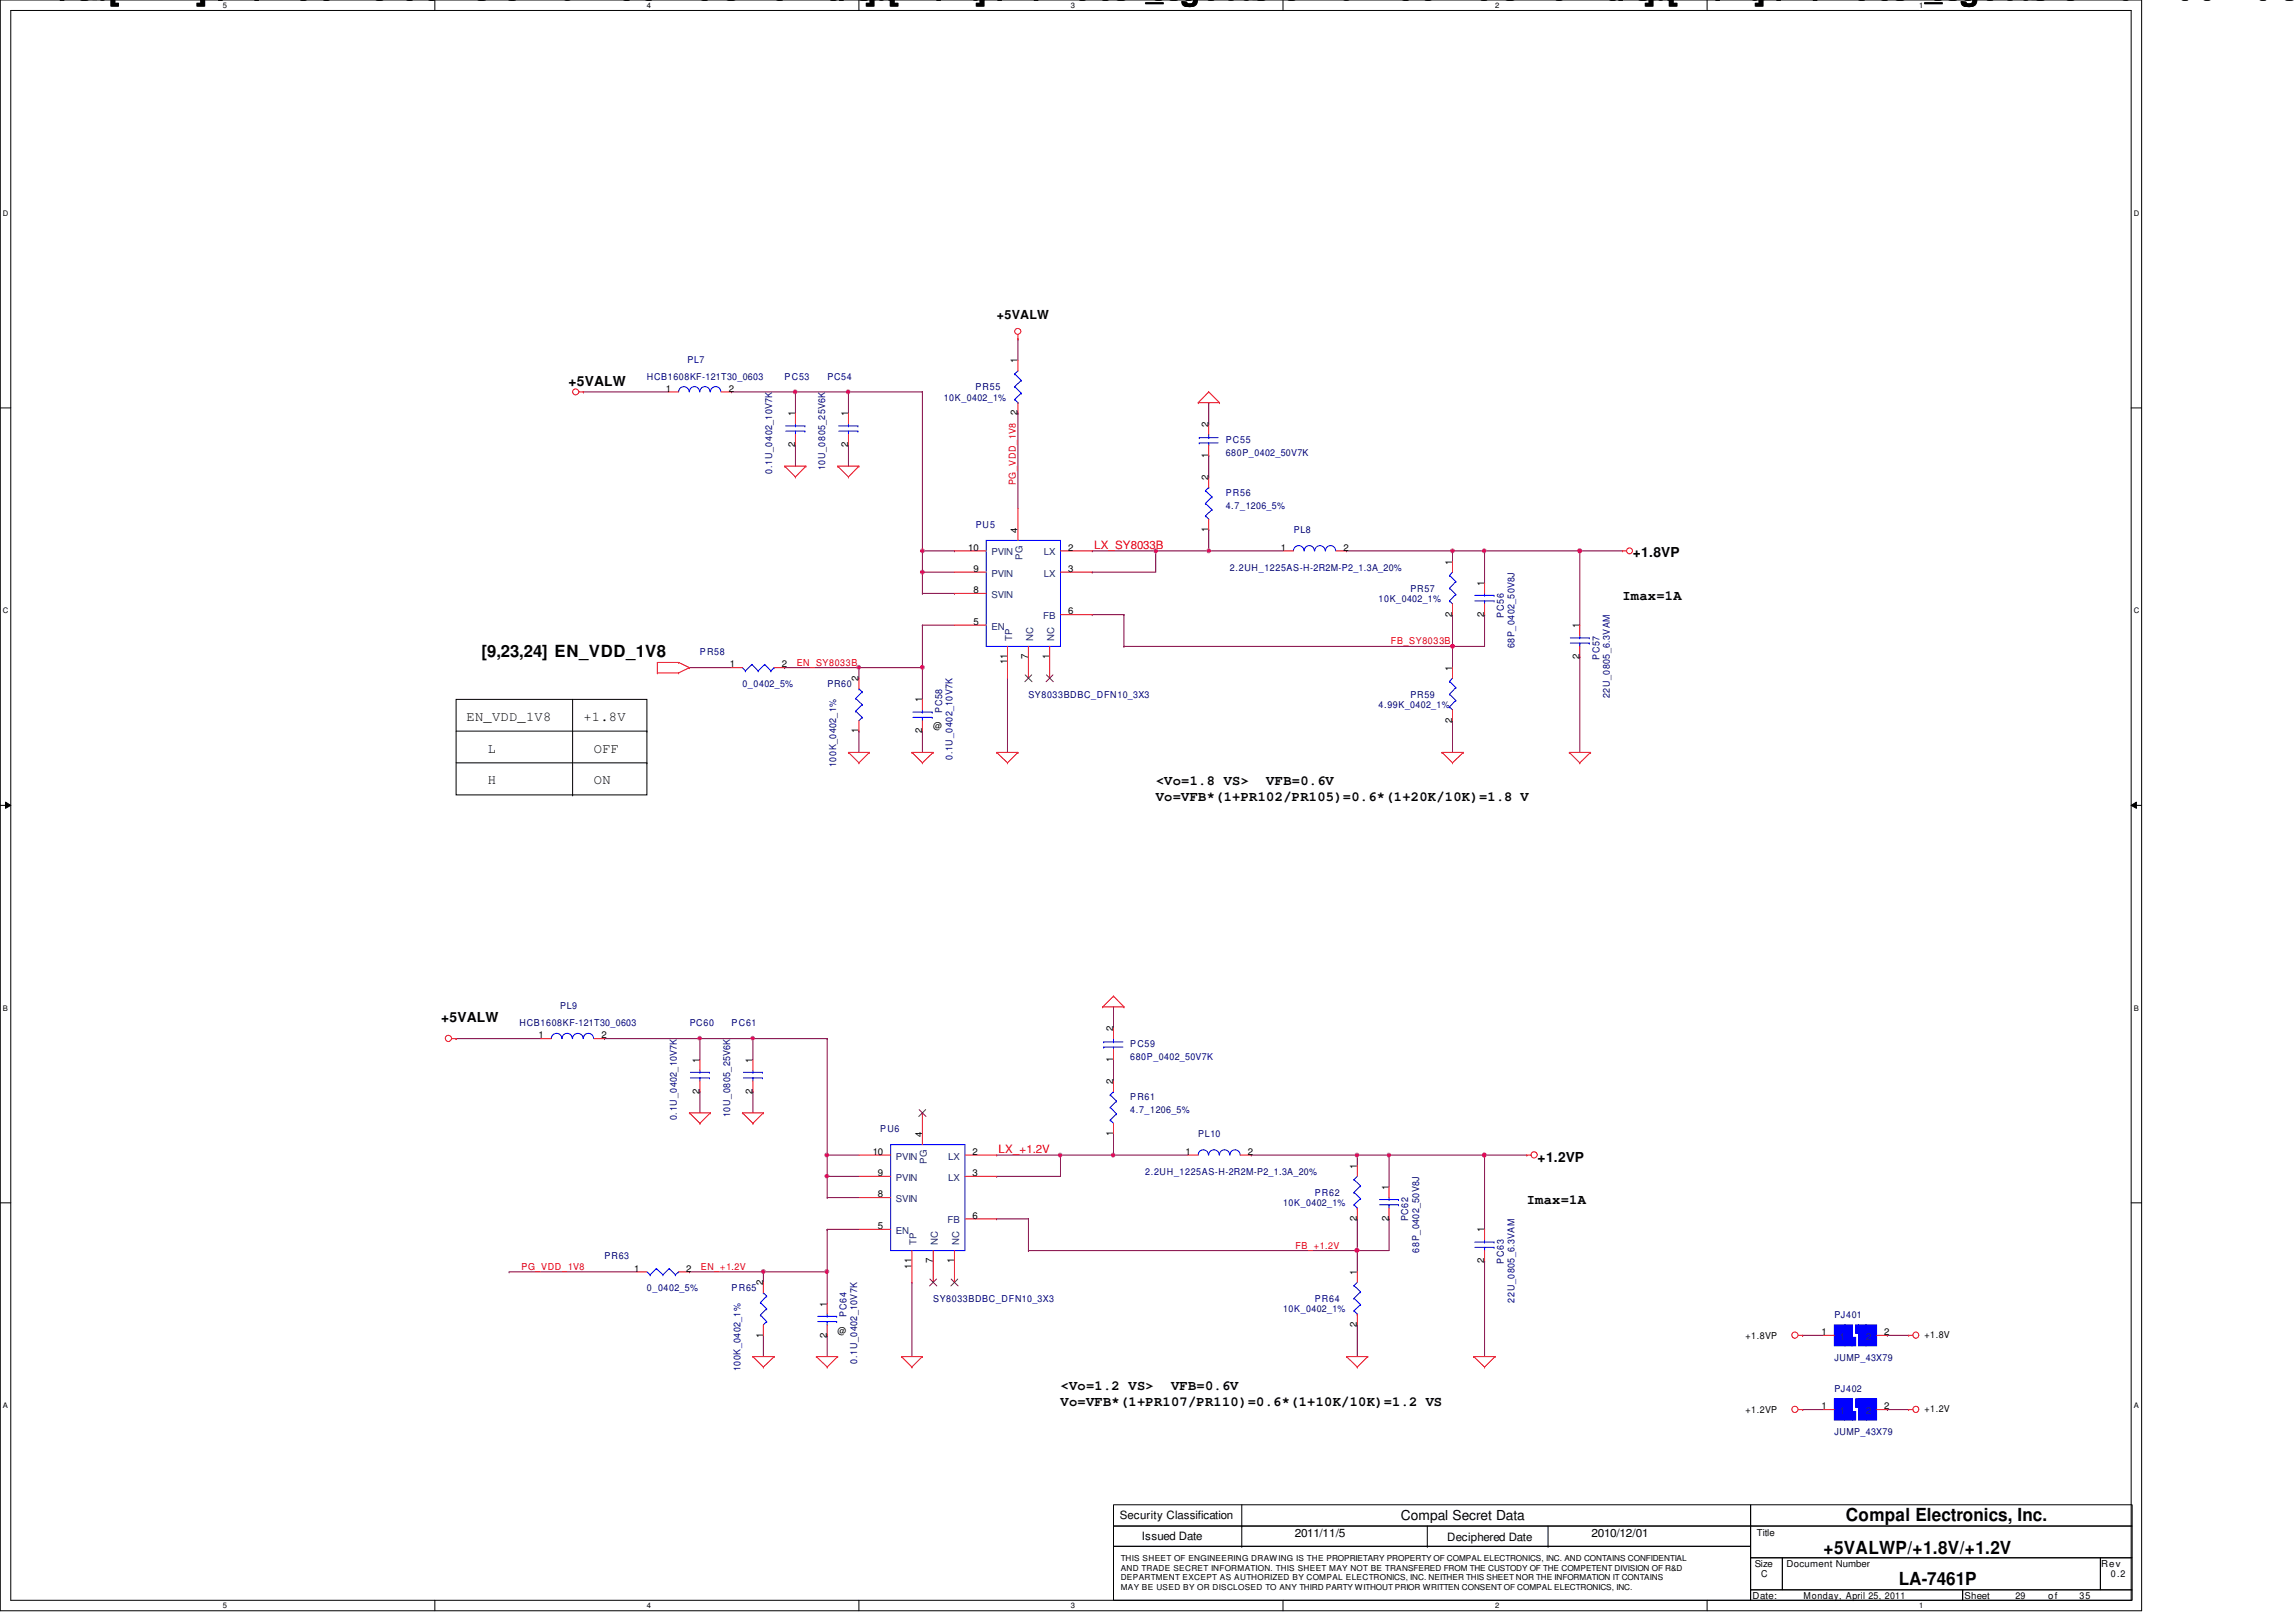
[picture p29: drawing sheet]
<svg xmlns="http://www.w3.org/2000/svg" width="297mm" height="210mm" viewBox="0 0 297 210" stroke-linecap="round" stroke-linejoin="round" font-family="sans-serif">
<defs><g id="words">
<g font-size="4.2">
<text x="4" y="0">Changed with the DEMO VERSION of CAD-KAS PDF-Editor (http://www.cadkas.com).</text>
<text x="104.8" y="0">Changed with the DEMO VERSION of CAD-KAS PDF-Editor (http://www.cadkas.com).</text>
<text x="205.6" y="0">Changed with the DEMO VERSION of CAD-KAS</text>
</g>
<g font-size="2.3">
<text x="238.8" y="196.9">Compal Electronics, Inc.</text>
<text x="235.9" y="201">+5VALWP/+1.8V/+1.2V</text>
<text x="245.7" y="205.1">LA-7461P</text>
</g>
<text font-size="2.2" x="62.3" y="85">[9,23,24] EN_VDD_1V8</text>
<g font-size="1.8">
<text x="73.5" y="49.9">+5VALW</text>
<text x="209.9" y="77.6">Imax=1A</text>
<text x="211.2" y="72.1">+1.8VP</text>
<text x="60.4" y="93.3">EN_VDD_1V8</text>
<text x="75.5" y="93.3">+1.8V</text>
<text x="63.1" y="101.5">H</text>
<text x="63.1" y="97.4">L</text>
<text x="76.8" y="97.4">OFF</text>
<text x="76.8" y="101.5">ON</text>
<text x="149.5" y="101.6">&lt;Vo=1.8 VS&gt;</text>
<text x="163.8" y="101.6">VFB=0.6V</text>
<text x="149.5" y="103.7">Vo=VFB*(1+PR102/PR105)=0.6*(1+20K/10K)=1.8 V</text>
<text x="57.1" y="132.2">+5VALW</text>
<text x="197.5" y="155.8">Imax=1A</text>
<text x="198.9" y="150.3">+1.2VP</text>
<text x="137.2" y="179.8">&lt;Vo=1.2 VS&gt;</text>
<text x="151.5" y="179.8">VFB=0.6V</text>
<text x="137.2" y="181.9">Vo=VFB*(1+PR107/PR110)=0.6*(1+10K/10K)=1.2 VS</text>
<text x="181.2" y="196.8">Compal Secret Data</text>
</g>
<text font-size="1.6" x="128.9" y="41.3">+5VALW</text>
<g font-size="1.5" fill="#f00">
<text x="141.6" y="71">LX_SY8033B</text>
<text x="129.2" y="149.2">LX_+1.2V</text>
</g>
<g font-size="1.5">
<text x="144.9" y="196.6">Security Classification</text>
<text x="147.7" y="199.3">Issued Date</text>
<text x="167.5" y="198.8">2011/11/5</text>
<text x="187.2" y="199.4">Deciphered Date</text>
<text x="205.9" y="198.8">2010/12/01</text>
</g>
<g font-size="1.2" fill="#000080">
<text x="88.9" y="46.9">PL7</text>
<text x="83.7" y="49.1">HCB1608KF-121T30_0603</text>
<text x="101.5" y="49.1">PC53</text>
<text x="107.1" y="49.1">PC54</text>
<text x="122.1" y="51.9">10K_0402_1%</text>
<text x="126.2" y="50.5">PR55</text>
<text x="158.6" y="57.4">PC55</text>
<text x="158.6" y="59">680P_0402_50V7K</text>
<text x="99.9" y="61.3" transform="rotate(-90 99.9 61.3)">0.1U_0402_10V7K</text>
<text x="106.8" y="60.9" transform="rotate(-90 106.8 60.9)">10U_0805_25V6K</text>
<text x="158.6" y="64.2">PR56</text>
<text x="158.6" y="65.9">4.7_1206_5%</text>
<text x="126.2" y="68.3">PU5</text>
<text x="167.4" y="69">PL8</text>
<text x="159.1" y="73.8">2.2UH_1225AS-H-2R2M-P2_1.3A_20%</text>
<text x="178.3" y="77.9">10K_0402_1%</text>
<text x="182.5" y="76.6">PR57</text>
<text x="194.6" y="80" transform="rotate(-90 194.6 80)">PC56</text>
<text x="195.9" y="83.9" transform="rotate(-90 195.9 83.9)">68P_0402_50V8J</text>
<text x="90.5" y="84.8">PR58</text>
<text x="96.1" y="88.9">0_0402_5%</text>
<text x="107.1" y="88.9">PR60</text>
<text x="206.9" y="85.4" transform="rotate(-90 206.9 85.4)">PC57</text>
<text x="121.9" y="92.2" transform="rotate(-90 121.9 92.2)">PC58</text>
<text x="133.1" y="90.3">SY8033BDBC_DFN10_3X3</text>
<text x="178.3" y="91.7">4.99K_0402_1%</text>
<text x="182.5" y="90.3">PR59</text>
<text x="208.3" y="90.4" transform="rotate(-90 208.3 90.4)">22U_0805_6.3VAM</text>
<text x="108.2" y="99.3" transform="rotate(-90 108.2 99.3)">100K_0402_1%</text>
<text x="123.2" y="98.3" transform="rotate(-90 123.2 98.3)">0.1U_0402_10V7K</text>
<text x="72.5" y="130.6">PL9</text>
<text x="67.2" y="132.8">HCB1608KF-121T30_0603</text>
<text x="89.2" y="132.8">PC60</text>
<text x="94.7" y="132.8">PC61</text>
<text x="146.2" y="135.6">PC59</text>
<text x="146.2" y="137.2">680P_0402_50V7K</text>
<text x="146.2" y="142.4">PR61</text>
<text x="87.6" y="144.9" transform="rotate(-90 87.6 144.9)">0.1U_0402_10V7K</text>
<text x="94.4" y="144.6" transform="rotate(-90 94.4 144.6)">10U_0805_25V6K</text>
<text x="113.9" y="146.5">PU6</text>
<text x="146.2" y="144.1">4.7_1206_5%</text>
<text x="155" y="147.2">PL10</text>
<text x="148.2" y="152">2.2UH_1225AS-H-2R2M-P2_1.3A_20%</text>
<text x="170.1" y="154.7">PR62</text>
<text x="166" y="156.1">10K_0402_1%</text>
<text x="182.2" y="158.1" transform="rotate(-90 182.2 158.1)">PC62</text>
<text x="78.2" y="163">PR63</text>
<text x="83.7" y="167.1">0_0402_5%</text>
<text x="94.7" y="167.1">PR65</text>
<text x="183.6" y="162.1" transform="rotate(-90 183.6 162.1)">68P_0402_50V8J</text>
<text x="194.6" y="163.6" transform="rotate(-90 194.6 163.6)">PC63</text>
<text x="109.5" y="170.5" transform="rotate(-90 109.5 170.5)">PC64</text>
<text x="120.7" y="168.4">SY8033BDBC_DFN10_3X3</text>
<text x="166" y="169.8">10K_0402_1%</text>
<text x="170.1" y="168.4">PR64</text>
<text x="195.9" y="168.6" transform="rotate(-90 195.9 168.6)">22U_0805_6.3VAM</text>
<text x="237.3" y="170.5">PJ401</text>
<text x="95.8" y="177.5" transform="rotate(-90 95.8 177.5)">100K_0402_1%</text>
<text x="110.9" y="176.5" transform="rotate(-90 110.9 176.5)">0.1U_0402_10V7K</text>
<text x="237.3" y="176.1">JUMP_43X79</text>
<text x="237.3" y="180.1">PJ402</text>
<text x="237.3" y="185.8">JUMP_43X79</text>
</g>
<g font-size="1.2">
<text x="131.7" y="47" transform="rotate(-90 131.7 47)">1</text>
<text x="86.1" y="50.7">1</text>
<text x="94.3" y="50.7">2</text>
<text x="102.9" y="53.9" transform="rotate(-90 102.9 53.9)">1</text>
<text x="109.7" y="53.9" transform="rotate(-90 109.7 53.9)">1</text>
<text x="131.7" y="53.8" transform="rotate(-90 131.7 53.8)">2</text>
<text x="102.9" y="57.9" transform="rotate(-90 102.9 57.9)">2</text>
<text x="109.7" y="57.9" transform="rotate(-90 109.7 57.9)">2</text>
<text x="156.3" y="59.2" transform="rotate(-90 156.3 59.2)">1</text>
<text x="156.3" y="55.2" transform="rotate(-90 156.3 55.2)">2</text>
<text x="156.3" y="62.1" transform="rotate(-90 156.3 62.1)">2</text>
<text x="125.3" y="71.2">10</text>
<text x="131.7" y="69" transform="rotate(-90 131.7 69)">4</text>
<text x="138.2" y="71.2">2</text>
<text x="156.3" y="68.8" transform="rotate(-90 156.3 68.8)">1</text>
<text x="165.7" y="71.2">1</text>
<text x="173.8" y="71.2">2</text>
<text x="125.9" y="76.8">8</text>
<text x="125.9" y="74">9</text>
<text x="138.2" y="74">3</text>
<text x="187.9" y="73.1" transform="rotate(-90 187.9 73.1)">1</text>
<text x="192" y="75.8" transform="rotate(-90 192 75.8)">1</text>
<text x="125.9" y="80.9">5</text>
<text x="138.2" y="79.5">6</text>
<text x="187.9" y="79.8" transform="rotate(-90 187.9 79.8)">2</text>
<text x="192" y="79.8" transform="rotate(-90 192 79.8)">2</text>
<text x="204.3" y="81.3" transform="rotate(-90 204.3 81.3)">1</text>
<text x="94.4" y="86.4">1</text>
<text x="101.1" y="86.4">2</text>
<text x="111.1" y="88.2" transform="rotate(-90 111.1 88.2)">2</text>
<text x="130.3" y="86" transform="rotate(-90 130.3 86)">11</text>
<text x="133" y="85.3" transform="rotate(-90 133 85.3)">7</text>
<text x="135.8" y="85.3" transform="rotate(-90 135.8 85.3)">1</text>
<text x="187.9" y="86.8" transform="rotate(-90 187.9 86.8)">1</text>
<text x="204.3" y="85.3" transform="rotate(-90 204.3 85.3)">2</text>
<text x="111.1" y="94.9" transform="rotate(-90 111.1 94.9)">1</text>
<text x="119.3" y="94.9" transform="rotate(-90 119.3 94.9)">2</text>
<text x="119.3" y="90.9" transform="rotate(-90 119.3 90.9)">1</text>
<text x="120.7" y="94.4">@</text>
<text x="187.9" y="93.5" transform="rotate(-90 187.9 93.5)">2</text>
<text x="69.7" y="134.4">1</text>
<text x="77.8" y="134.4">2</text>
<text x="90.5" y="137.5" transform="rotate(-90 90.5 137.5)">1</text>
<text x="97.4" y="137.5" transform="rotate(-90 97.4 137.5)">1</text>
<text x="144" y="137.4" transform="rotate(-90 144 137.4)">1</text>
<text x="144" y="133.4" transform="rotate(-90 144 133.4)">2</text>
<text x="90.5" y="141.5" transform="rotate(-90 90.5 141.5)">2</text>
<text x="97.4" y="141.5" transform="rotate(-90 97.4 141.5)">2</text>
<text x="144" y="140.3" transform="rotate(-90 144 140.3)">2</text>
<text x="112.9" y="149.4">10</text>
<text x="119.3" y="147.2" transform="rotate(-90 119.3 147.2)">4</text>
<text x="125.8" y="149.4">2</text>
<text x="144" y="147" transform="rotate(-90 144 147)">1</text>
<text x="153.4" y="149.4">1</text>
<text x="161.5" y="149.4">2</text>
<text x="113.6" y="154.9">8</text>
<text x="113.6" y="152.2">9</text>
<text x="125.8" y="152.2">3</text>
<text x="175.6" y="151.3" transform="rotate(-90 175.6 151.3)">1</text>
<text x="179.7" y="154" transform="rotate(-90 179.7 154)">1</text>
<text x="113.6" y="159">5</text>
<text x="125.8" y="157.7">6</text>
<text x="175.6" y="158" transform="rotate(-90 175.6 158)">2</text>
<text x="179.7" y="158" transform="rotate(-90 179.7 158)">2</text>
<text x="192" y="159.5" transform="rotate(-90 192 159.5)">1</text>
<text x="82" y="164.5">1</text>
<text x="88.8" y="164.5">2</text>
<text x="98.7" y="166.3" transform="rotate(-90 98.7 166.3)">2</text>
<text x="117.9" y="164.2" transform="rotate(-90 117.9 164.2)">11</text>
<text x="120.7" y="163.5" transform="rotate(-90 120.7 163.5)">7</text>
<text x="123.4" y="163.5" transform="rotate(-90 123.4 163.5)">1</text>
<text x="175.6" y="165" transform="rotate(-90 175.6 165)">1</text>
<text x="192" y="163.5" transform="rotate(-90 192 163.5)">2</text>
<text x="98.7" y="173.1" transform="rotate(-90 98.7 173.1)">1</text>
<text x="107" y="173.1" transform="rotate(-90 107 173.1)">2</text>
<text x="107" y="169.1" transform="rotate(-90 107 169.1)">1</text>
<text x="108.4" y="172.6">@</text>
<text x="175.6" y="171.7" transform="rotate(-90 175.6 171.7)">2</text>
<text x="225.8" y="173.3">+1.8VP</text>
<text x="235.7" y="172.8">1</text>
<text x="243.8" y="172.8">2</text>
<text x="249" y="173.1">+1.8V</text>
<text x="225.8" y="182.9">+1.2VP</text>
<text x="235.7" y="182.4">1</text>
<text x="243.8" y="182.4">2</text>
<text x="249" y="182.7">+1.2V</text>
<text x="227" y="202.7">Size</text>
<text x="227.3" y="198.8">Title</text>
<text x="231.1" y="202.7">Document Number</text>
<text x="271.8" y="202.7">Rev</text>
<text x="226.7" y="206.9">Date:</text>
<text x="227.8" y="204.1">C</text>
<text x="233.3" y="206.9">Monday, April 25, 2011</text>
<text x="254.2" y="206.9">Sheet</text>
<text x="260.8" y="206.9">29</text>
<text x="265" y="206.9">of</text>
<text x="269" y="206.9">35</text>
<text x="273.1" y="204.1">0.2</text>
</g>
<g font-size="1.2" fill="#f00">
<text x="131.4" y="62.8" transform="rotate(-90 131.4 62.8)">PG_VDD_1V8</text>
<text x="180" y="83.4">FB_SY8033B</text>
<text x="103.1" y="86.1">EN_SY8033B</text>
<text x="167.6" y="161.6">FB_+1.2V</text>
<text x="67.5" y="164.3">PG_VDD_1V8</text>
<text x="90.7" y="164.3">EN_+1.2V</text>
</g>
<g font-size="1.2" fill="#004080">
<text x="128.3" y="71.9">PVIN</text>
<text x="135" y="71.9">LX</text>
<text x="128.3" y="77.4">SVIN</text>
<text x="128.3" y="74.6">PVIN</text>
<text x="132.3" y="72.4" transform="rotate(-90 132.3 72.4)">PG</text>
<text x="135" y="74.6">LX</text>
<text x="128.3" y="81.5">EN</text>
<text x="130.9" y="83" transform="rotate(-90 130.9 83)">TP</text>
<text x="133.6" y="83" transform="rotate(-90 133.6 83)">NC</text>
<text x="135" y="80.1">FB</text>
<text x="136.4" y="83" transform="rotate(-90 136.4 83)">NC</text>
<text x="115.9" y="155.6">SVIN</text>
<text x="115.9" y="150.1">PVIN</text>
<text x="115.9" y="152.8">PVIN</text>
<text x="119.9" y="150.6" transform="rotate(-90 119.9 150.6)">PG</text>
<text x="122.7" y="152.8">LX</text>
<text x="122.7" y="150.1">LX</text>
<text x="115.9" y="159.7">EN</text>
<text x="118.6" y="161.2" transform="rotate(-90 118.6 161.2)">TP</text>
<text x="121.3" y="161.2" transform="rotate(-90 121.3 161.2)">NC</text>
<text x="122.6" y="158.3">FB</text>
<text x="124.1" y="161.2" transform="rotate(-90 124.1 161.2)">NC</text>
<text x="238" y="173.4">1</text>
<text x="241.4" y="173.4">2</text>
<text x="238" y="183">1</text>
<text x="241.4" y="183">2</text>
</g>
<g font-size="1.1">
<text x="145" y="202">THIS SHEET OF ENGINEERING DRAWING IS THE PROPRIETARY PROPERTY OF COMPAL ELECTRONICS, INC. AND CONTAINS CONFIDENTIAL</text>
<text x="145" y="203.2">AND TRADE SECRET INFORMATION. THIS SHEET MAY NOT BE TRANSFERED FROM THE CUSTODY OF THE COMPETENT DIVISION OF R&amp;D</text>
<text x="145" y="204.5">DEPARTMENT EXCEPT AS AUTHORIZED BY COMPAL ELECTRONICS, INC. NEITHER THIS SHEET NOR THE INFORMATION IT CONTAINS</text>
<text x="145" y="205.7">MAY BE USED BY OR DISCLOSED TO ANY THIRD PARTY WITHOUT PRIOR WRITTEN CONSENT OF COMPAL ELECTRONICS, INC.</text>
</g>
<g font-size="1">
<text x="28.8" y="1">5</text>
<text x="83.7" y="1">4</text>
<text x="138.6" y="1">3</text>
<text x="193.4" y="1">2</text>
<text x="248.3" y="1">1</text>
<text x=".4" y="27.9">D</text>
<text x="276.1" y="27.9">D</text>
<text x=".4" y="79.4">C</text>
<text x="276.1" y="79.4">C</text>
<text x=".4" y="130.8">B</text>
<text x="276.1" y="130.8">B</text>
<text x=".4" y="182.2">A</text>
<text x="276.1" y="182.2">A</text>
<text x="28.8" y="208.1">5</text>
<text x="83.7" y="208.1">4</text>
<text x="138.6" y="208.1">3</text>
<text x="193.4" y="208.1">2</text>
<text x="248.3" y="208.1">1</text>
</g>
</g></defs>
<path d="M0 0h277.1v208.4h-277.1zM1.4 1.4h274.3v205.7h-274.3z" fill="none" stroke="#000" stroke-width=".13"/>
<g fill="#fff">
<path d="M28.8 .1h.6v1.1h-.6z"/>
<path d="M28.8 207.2h.6v1.1h-.6z"/>
</g>
<path d="M56.3 0v1.4M56.3 207.1v1.3" fill="none" stroke="#000" stroke-width=".13"/>
<g fill="#fff">
<path d="M83.7 .1h.5v1.1h-.5z"/>
<path d="M83.7 207.2h.5v1.1h-.5z"/>
</g>
<path d="M111.1 0v1.4M111.1 207.1v1.3" fill="none" stroke="#000" stroke-width=".13"/>
<g fill="#fff">
<path d="M138.6 .1h.5v1.1h-.5z"/>
<path d="M138.6 207.2h.5v1.1h-.5z"/>
</g>
<path d="M166 0v1.4M166 207.1v1.3" fill="none" stroke="#000" stroke-width=".13"/>
<g fill="#fff">
<path d="M193.4 .1h.6v1.1h-.6z"/>
<path d="M193.4 207.2h.6v1.1h-.6z"/>
</g>
<path d="M220.8 0v1.4M220.8 207.1v1.3" fill="none" stroke="#000" stroke-width=".13"/>
<g fill="#fff">
<path d="M248.3 .1h.5v1.1h-.5z"/>
<path d="M248.3 207.2h.5v1.1h-.5z"/>
<path d="M.4 27.1h.7v1.1h-.7z"/>
<path d="M276.1 27.1h.7v1.1h-.7z"/>
<path d="M.4 78.5h.7v1.1h-.7z"/>
<path d="M276.1 78.5h.7v1.1h-.7z"/>
</g>
<path d="M0 52.8h1.4M275.7 52.8h1.4" fill="none" stroke="#000" stroke-width=".13"/>
<g fill="#fff">
<path d="M.4 129.9h.6v1.1h-.6z"/>
<path d="M276.1 129.9h.6v1.1h-.6z"/>
</g>
<path d="M0 104.2h1.4M.7 103.8l.7 .4-.7 .4zM275.7 104.2l.7-.4v.8zM275.7 104.2h1.4" fill="none" stroke="#000" stroke-width=".13"/>
<path d="M.7 103.8l.7 .4-.7 .4zM275.7 104.2l.7-.4v.8z" fill="#000"/>
<g fill="#fff">
<path d="M.4 181.4h.6v1.1h-.6z"/>
<path d="M276.1 181.4h.6v1.1h-.6z"/>
</g>
<g fill="none" stroke="#000" stroke-width=".13">
<path d="M59 90.5h24.7v12.4h-24.7zM59 94.6h24.7M59 98.7h24.7M74.1 90.5v12.4M83.7 94.6h.1M83.7 98.7h.1M74.1 102.9h.1M0 155.7h1.4M275.7 155.7h1.4M144.1 194.7h82.4v2.8h-82.4zM144.1 197.5h82.4v2.6h-82.4zM160.7 197.5h.1"/>
<path d="M160.7 194.7v5.4M184.7 197.5v2.6M200.3 197.5v2.6M226.5 194.7h49.3v2.8h-49.3zM226.5 197.5h49.3v4.1h-49.3zM144.1 200.1h82.4v7h-82.4zM160.7 200.1h.1M184.7 200.1h.1M200.3 200.1h.1M226.5 201.6h4.1v4.1h-4.1zM226.5 205.7h27.4v1.4h-27.4zM230.6 201.6h41.1v4.1h-41.1z"/>
<path d="M253.9 205.7h21.9v1.4h-21.9zM271.7 201.6h4.1v4.1h-4.1z"/>
</g>
<g fill="none" stroke="#800040" stroke-width=".13">
<path d="M75.5 50.7h.1M75.5 50.7h10.9M94.7 50.7h.1M94.7 50.7h24.6M102.9 50.7h.1M102.9 57.6h.1M102.9 50.7v2.8M102.9 57.6v2.7M109.8 57.6h.1M109.8 50.7h.1M109.8 50.7v2.8M109.8 57.6v2.7"/>
<path d="M119.3 50.7h.1M119.3 50.7v26.1M131.7 43.9h.1M131.7 53.5h.1M131.7 43.9v2.7M131.7 53.5v12.3M156.4 52.1h.1M156.4 59h.1M156.4 52.1v2.8M156.4 59v2.7M119.3 76.8h.1M119.3 74h.1"/>
<path d="M119.3 71.3h.1M119.3 71.3h4.2M119.3 74h4.2M119.3 76.8h4.2M123.5 76.8h.1M123.5 71.3h.1M141.3 79.5h.1M141.3 71.3h.1M141.3 74h.1M141.3 79.5h4.1M141.3 71.3h24.7M145.4 79.5h.1"/>
<path d="M145.4 79.5v4.2M149.5 71.3h.1M149.5 71.3v2.7h-8.2M156.4 71.3h.1M156.4 68.6h.1M156.4 68.6v2.7M174.2 71.3h.1M174.2 71.3h35.7M187.9 71.3h.1M187.9 79.5h.1M187.9 71.3v1.4M187.9 79.5v6.9"/>
<path d="M192.1 71.3h.1M192.1 79.5h.1M192.1 79.5v4.2h-46.7M192.1 71.3v4.1M204.4 71.3h.1M204.4 71.3v9.6M89.2 86.4h.1M89.2 86.4h5.5M101.5 86.4h.1M101.5 86.4h17.8M111.1 86.4h.1M111.1 94.6h.1"/>
<path d="M111.1 86.4v1.4M111.1 94.6v2.8M119.3 80.9h.1M119.3 94.6h.1M119.3 86.4h.1M119.3 80.9v9.6M119.3 94.6v2.8M119.3 80.9h4.2M130.3 87.8h.1M130.3 87.8v9.6M145.4 83.7h.1M187.9 83.7h.1"/>
<path d="M187.9 93.3h.1M187.9 93.3v4.1M204.4 85h.1M204.4 85v12.4M59 134.4h.1M59 134.4h11M78.2 134.4h.1M78.2 134.4h28.8M90.5 134.4h.1M90.5 134.4v2.8M97.4 134.4h.1M97.4 134.4v2.8"/>
<path d="M107 134.4h.1M107 134.4v20.6M144.1 130.3h.1M144.1 137.2h.1M144.1 130.3v2.7M144.1 137.2v2.7M90.5 141.3h.1M90.5 141.3v2.7M97.4 141.3h.1M97.4 141.3v2.7M107 155h.1M107 149.5h.1"/>
<path d="M107 152.2h.1M107 159.1h.1M107 155h4.1M107 149.5h4.1M107 159.1v9.6M107 152.2h4.1M107 159.1h4.1M128.9 157.7h.1M128.9 149.5h.1M128.9 152.2h.1M128.9 157.7h4.1M128.9 149.5h24.7"/>
<path d="M133 157.7h.1M133 157.7v4.1M137.2 149.5h.1M137.2 149.5v2.7h-8.3M144.1 149.5h.1M144.1 146.7h.1M144.1 146.7v2.8M161.9 149.5h.1M161.9 149.5h35.6M175.6 149.5h.1M175.6 157.7h.1M175.6 149.5v1.4"/>
<path d="M175.6 157.7v6.9M179.7 149.5h.1M179.7 157.7h.1M179.7 157.7v4.1h-46.7M179.7 149.5v4.1M192.1 149.5h.1M192.1 149.5v9.6M65.9 164.6h.1M65.9 164.6h16.4M89.2 164.6h.1M89.2 164.6h17.8M98.8 164.6h.1"/>
<path d="M98.8 172.8h.1M98.8 164.6v1.3M98.8 172.8v2.8M107 172.8h.1M107 164.6h.1M107 172.8v2.8M118 165.9h.1M118 165.9v9.7M133 161.8h.1M175.6 161.8h.1M175.6 171.4h.1M175.6 171.4v4.2"/>
<path d="M192.1 163.2h.1M192.1 163.2v12.4M233.2 172.8h.1M233.2 172.8h2.7M244.2 172.8h.1M244.2 172.8h2.7M233.2 182.4h.1M233.2 182.4h2.7M244.2 182.4h.1M244.2 182.4h2.7"/>
</g>
<g fill="none" stroke="#f00" stroke-width=".13">
<path d="M74.9 50.7h.6M75.5 50.7h.1M86.4 50.7h1.4M93.3 50.7h1.4M131.7 43.9h.1M131.7 43.3v.6M155 52.1h.1M155 52.1h2.8M156.4 50.7h.1M156.4 50.7l-1.4 1.4M156.4 50.7l1.4 1.4M156.4 54.9v1.3"/>
<path d="M156.4 57.6v1.4M157.8 52.1h.1M101.5 60.3h.1M101.5 60.3h2.8M101.5 60.3l1.4 1.4M102.9 61.7h.1M104.3 60.3h.1M104.3 60.3l-1.4 1.4M108.4 60.3h.1M108.4 60.3h2.7M108.4 60.3l1.4 1.4M109.8 61.7h.1"/>
<path d="M111.1 60.3h.1M111.1 60.3l-1.3 1.4M123.5 71.3h4.1M123.5 74h4.1M123.5 76.8h4.1M131.7 65.8v4.1M137.2 71.3h4.1M137.2 74h4.1M137.2 79.5h4.1M166 71.3h1.3M172.8 71.3h1.4M209.9 71.3h.1"/>
<path d="M209.9 71.3h.5M85 85.7h.1M85 87.1h.1M85 85.7h2.8M85 85.7v1.4M85 87.1h2.8M87.8 85.7h.1M87.8 87.1h.1M87.8 85.7l1.4 .7M89.2 86.4h.1M89.2 86.4l-1.4 .7M109.8 97.4h.1"/>
<path d="M109.8 97.4h2.7M109.8 97.4l1.3 1.3M111.1 98.7h.1M111.1 87.8v1.4M111.1 93.3v1.3M112.5 97.4h.1M112.5 97.4l-1.4 1.3M118 97.4h.1M118 97.4h2.7M118 97.4l1.3 1.3M119.3 98.7h.1M120.7 97.4h.1"/>
<path d="M120.7 97.4l-1.4 1.3M123.5 80.9h4.1M128.9 97.4h.1M128.9 97.4h2.8M128.9 97.4l1.4 1.3M130.3 98.7h.1M130.3 83.7v4.1M131.7 97.4h.1M131.7 97.4l-1.4 1.3M133 83.7v4.1M135.8 83.7v4.1M186.6 97.4h.1"/>
<path d="M186.6 97.4h2.7M186.6 97.4l1.3 1.3M187.9 98.7h.1M189.3 97.4h.1M189.3 97.4l-1.4 1.3M203 97.4h.1M203 97.4h2.8M203 97.4l1.4 1.3M204.4 98.7h.1M204.4 80.9v1.4M204.4 83.7v1.3M205.8 97.4h.1"/>
<path d="M205.8 97.4l-1.4 1.3M58.5 134.4h.5M59 134.4h.1M70 134.4h1.3M76.8 134.4h1.4M90.5 137.2v1.3M90.5 139.9v1.4M142.7 130.3h.1M142.7 130.3h2.7M144.1 128.9h.1M144.1 128.9l-1.4 1.4M144.1 128.9l1.3 1.4"/>
<path d="M144.1 133v1.4M144.1 135.8v1.4M144.1 139.9v1.4M145.4 130.3h.1M89.2 144h.1M89.2 144h2.7M89.2 144l1.3 1.4M90.5 145.4h.1M91.9 144h.1M91.9 144l-1.4 1.4M96.1 144h.1M96.1 144h2.7"/>
<path d="M96.1 144l1.3 1.4M97.4 145.4h.1M98.8 144h.1M98.8 144l-1.4 1.4M111.1 149.5h4.1M111.1 159.1h4.1M111.1 152.2h4.1M111.1 155h4.1M119.3 144v4.1M124.8 149.5h4.1M124.8 152.2h4.1M124.8 157.7h4.1"/>
<path d="M144.1 145.4v1.3M153.6 149.5h1.4M160.5 149.5h1.4M175.6 150.9v1.3M175.6 156.3v1.4M179.7 153.6v1.4M179.7 156.3v1.4M192.1 159.1v1.3M197.5 149.5h.1M197.5 149.5h.6M82.3 164.6h1.4M87.8 164.6h1.4"/>
<path d="M97.4 175.6h.1M97.4 175.6h2.8M97.4 175.6l1.4 1.3M98.8 176.9h.1M100.2 175.6h.1M100.2 175.6l-1.4 1.3M105.6 175.6h.1M105.6 175.6h2.8M105.6 175.6l1.4 1.3M107 176.9h.1M108.4 175.6h.1M108.4 175.6l-1.4 1.3"/>
<path d="M116.6 175.6h.1M116.6 175.6h2.7M116.6 175.6l1.4 1.3M118 176.9h.1M118 161.8v4.1M119.3 175.6h.1M119.3 175.6l-1.3 1.3M120.7 161.8v4.1M123.5 161.8v4.1M174.2 175.6h.1M174.2 175.6h2.7M174.2 175.6l1.4 1.3"/>
<path d="M175.6 176.9h.1M176.9 175.6h.1M176.9 175.6l-1.3 1.3M190.7 175.6h.1M190.7 175.6h2.7M190.7 175.6l1.4 1.3M192.1 176.9h.1M192.1 161.8v1.4M193.4 175.6h.1M193.4 175.6l-1.3 1.3M232.7 172.8h.5M233.2 172.8h.1"/>
<path d="M246.9 172.8h.1M246.9 172.8h.6M232.7 182.4h.5M233.2 182.4h.1M246.9 182.4h.1M246.9 182.4h.6"/>
<circle cx="74.5" cy="50.7" r=".39"/>
<circle cx="131.7" cy="42.9" r=".39"/>
<circle cx="210.8" cy="71.3" r=".38"/>
<circle cx="58" cy="134.4" r=".4"/>
<circle cx="198.5" cy="149.5" r=".4"/>
<circle cx="232.2" cy="172.8" r=".4"/>
<circle cx="247.8" cy="172.8" r=".39"/>
<circle cx="232.2" cy="182.4" r=".4"/>
<circle cx="247.8" cy="182.4" r=".39"/>
</g>
<g fill="none" stroke="#00f" stroke-width=".13">
<path d="M87.8 50.7a.68 .68 0 0 1 .7-.7 .68 .68 0 0 1 .7 .7M89.2 50.7a.66 .66 0 0 1 .6-.7 .66 .66 0 0 1 .7 .7M90.5 50.7a.66 .66 0 0 1 .7-.7 .66 .66 0 0 1 .7 .7M91.9 50.7a.68 .68 0 0 1 .7-.7 .68 .68 0 0 1 .7 .7M155.1 56.6h.1M155.1 57.3h.1M155.1 56.6h2.5M155.1 57.3h2.5M156.4 57.3h.1M156.4 56.6h.1M156.4 56.2v.4M156.4 57.3v.3"/>
<path d="M127.6 69.9h9.6v13.8h-9.6zM167.3 71.3a.68 .68 0 0 1 .7-.7 .68 .68 0 0 1 .7 .7M168.7 71.3a.66 .66 0 0 1 .7-.7 .66 .66 0 0 1 .6 .7M170.1 71.3a.68 .68 0 0 1 .7-.7 .68 .68 0 0 1 .6 .7M171.5 71.3a.66 .66 0 0 1 .6-.7 .66 .66 0 0 1 .7 .7M110.7 92h.1M110.7 90.4h.1M110.7 92l.8 .8M110.7 90.4l.8 .8M111.1 89.2h.1M111.1 89.2l.4 .3M111.5 92.8h.1"/>
<path d="M111.5 91.2h.1M111.5 89.5h.1M111.5 92.8l-.4 .5M111.5 91.2l-.8 .8M111.5 89.5l-.8 .9M203.2 83.2h2.4M203.2 82.5h2.4M204.4 82.5h.1M204.4 83.2h.1M204.4 82.3v.2M204.4 83.2v.5M205.6 83.2h.1"/>
<path d="M205.6 82.5h.1M71.3 134.4a.68 .68 0 0 1 .7-.7 .68 .68 0 0 1 .7 .7M72.7 134.4a.66 .66 0 0 1 .7-.7 .66 .66 0 0 1 .6 .7M74.1 134.4a.68 .68 0 0 1 .7-.7 .68 .68 0 0 1 .6 .7M75.5 134.4a.66 .66 0 0 1 .6-.7 .66 .66 0 0 1 .7 .7M89.3 139.5h2.5M89.3 138.8h2.5M90.5 138.8h.1M90.5 139.5h.1M90.5 138.5v.3M90.5 139.5v.4M91.8 139.5h.1"/>
<path d="M91.8 138.8h.1M142.8 134.8h.1M142.8 135.5h.1M142.8 134.8h2.5M142.8 135.5h2.5M144.1 135.5h.1M144.1 134.8h.1M144.1 134.4v.4M144.1 135.5v.3M115.2 148.1h9.6v13.7h-9.6zM143.6 144.9h.1M143.6 143.3h.1"/>
<path d="M143.6 141.7h.1M143.6 144.9l.5 .5M143.6 143.3l.8 .8M143.6 141.7l.8 .8M144.1 141.3h.1M144.1 141.3l-.5 .4M144.4 144.1h.1M144.4 142.5h.1M144.4 144.1l-.8 .8M144.4 142.5l-.8 .8M155 149.5a.66 .66 0 0 1 .7-.7 .66 .66 0 0 1 .6 .7M156.4 149.5a.68 .68 0 0 1 .7-.7 .68 .68 0 0 1 .6 .7"/>
<path d="M157.8 149.5a.66 .66 0 0 1 .6-.7 .66 .66 0 0 1 .7 .7M159.1 149.5a.66 .66 0 0 1 .7-.7 .66 .66 0 0 1 .6 .7M175.2 152.7h.1M175.2 154.3h.1M175.2 155.9h.1M175.2 152.7l.8 .8M175.2 154.3l.8 .8M175.2 155.9l.4 .4M175.6 156.3h.1M175.6 152.2l-.4 .5M176 153.5h.1M176 155.1h.1"/>
<path d="M176 153.5l-.8 .8M176 155.1l-.8 .8M178.5 155.9h2.4M178.5 155.2h2.4M179.7 155.2h.1M179.7 155.9h.1M179.7 155v.2M179.7 155.9v.4M180.9 155.9h.1M180.9 155.2h.1M83.7 164.6l.4 .4M84.1 165h.1"/>
<path d="M84.9 164.2h.1M84.9 164.2l-.8 .8M84.9 164.2l.9 .8M85.8 165h.1M86.6 164.2h.1M86.6 164.2l-.8 .8M86.6 164.2l.8 .8M87.4 165h.1M87.8 164.6h.1M87.8 164.6l-.4 .4M190.8 161.4h2.5M190.8 160.7h2.5"/>
<path d="M192.1 160.7h.1M192.1 161.4h.1M192.1 160.4v.3M192.1 161.4v.4M193.3 161.4h.1M193.3 160.7h.1"/>
</g>
<path d="M132.6 87.3l.9 .9M133.5 87.3l-.9 .9M135.4 87.3l.9 .9M136.2 87.3l-.9 .9M118.9 143.6l.9 .9M119.8 143.6l-.9 .9M120.3 165.5l.9 .9M121.2 165.5l-.9 .9M123.1 165.5l.8 .9M123.9 165.5l-.9 .9" fill="none" stroke="#804000" stroke-width=".13"/>
<path d="M237.3 181h1.4v2.8h-1.4z" fill-rule="evenodd" fill="#00f"/>
<path d="M237.3 181h1.4v2.8h-1.4z" fill="none" stroke="#00f" stroke-width=".13"/>
<path d="M238.7 181h.9v2.8h-.9z" fill-rule="evenodd" fill="#00f"/>
<path d="M238.7 181h.9v2.8h-.9z" fill="none" stroke="#00f" stroke-width=".13"/>
<path d="M239.6 182.7h.5v1.1h-.5z" fill-rule="evenodd" fill="#00f"/>
<path d="M239.6 182.7h.5v1.1h-.5z" fill="none" stroke="#00f" stroke-width=".13"/>
<path d="M240.1 181h.3v1.1h-.3z" fill-rule="evenodd" fill="#00f"/>
<path d="M240.1 181h.3v1.1h-.3z" fill="none" stroke="#00f" stroke-width=".13"/>
<path d="M240.4 181h1v2.8h-1z" fill-rule="evenodd" fill="#00f"/>
<path d="M240.4 181h1v2.8h-1z" fill="none" stroke="#00f" stroke-width=".13"/>
<path d="M241.4 181h1.4v2.8h-1.4z" fill-rule="evenodd" fill="#00f"/>
<g fill="none" stroke="#00f" stroke-width=".13">
<path d="M101.6 55.8h2.5M101.6 55.1h2.5M102.9 55.1h.1M102.9 55.8h.1M102.9 54.9v.2M102.9 55.8v.4M104.1 55.8h.1M104.1 55.1h.1M118.1 92.8h2.5M118.1 92.2h2.5M119.3 92.2h.1M119.3 92.8h.1"/>
<path d="M119.3 91.9v.3M119.3 92.8v.5M120.6 92.8h.1M120.6 92.2h.1M187.5 88.2h.1M187.5 89.8h.1M187.5 91.5h.1M187.5 88.2l.8 .8M187.5 89.8l.8 .8M187.5 91.5l.4 .4M187.9 91.9h.1M187.9 87.8l-.4 .4"/>
<path d="M188.3 89h.1M188.3 90.6h.1M188.3 89l-.8 .8M188.3 90.6l-.8 .9M98.4 170.2h.1M98.4 168.6h.1M98.4 170.2l.8 .8M98.4 168.6l.8 .8M98.8 167.3h.1M98.8 167.3l.4 .4M99.2 171h.1M99.2 169.4h.1"/>
<path d="M99.2 167.7h.1M99.2 171l-.4 .4M99.2 169.4l-.8 .8M99.2 167.7l-.8 .9M241.4 181h1.4v2.8h-1.4z"/>
</g>
<path d="M102.9 53.5v1.4M102.9 56.2v1.4M119.3 90.5v1.4M119.3 93.3v1.3M187.9 86.4v1.4M187.9 91.9v1.4M98.8 165.9v1.4M98.8 171.4v1.4M235.9 182.4h1.4M242.8 182.4h1.4" fill="none" stroke="#f00" stroke-width=".13"/>
<path d="M237.3 171.4h1.4v2.8h-1.4z" fill-rule="evenodd" fill="#00f"/>
<path d="M237.3 171.4h1.4v2.8h-1.4z" fill="none" stroke="#00f" stroke-width=".13"/>
<path d="M238.7 171.4h.9v2.8h-.9z" fill-rule="evenodd" fill="#00f"/>
<path d="M238.7 171.4h.9v2.8h-.9z" fill="none" stroke="#00f" stroke-width=".13"/>
<path d="M239.6 173.1h.5v1.1h-.5z" fill-rule="evenodd" fill="#00f"/>
<path d="M239.6 173.1h.5v1.1h-.5z" fill="none" stroke="#00f" stroke-width=".13"/>
<path d="M240.1 171.4h.3v1.2h-.3z" fill-rule="evenodd" fill="#00f"/>
<path d="M240.1 171.4h.3v1.2h-.3z" fill="none" stroke="#00f" stroke-width=".13"/>
<path d="M240.4 171.4h1v2.8h-1z" fill-rule="evenodd" fill="#00f"/>
<path d="M240.4 171.4h1v2.8h-1z" fill="none" stroke="#00f" stroke-width=".13"/>
<path d="M241.4 171.4h1.4v2.8h-1.4z" fill-rule="evenodd" fill="#00f"/>
<g fill="none" stroke="#00f" stroke-width=".13">
<path d="M108.5 55.8h2.5M108.5 55.1h2.5M109.8 55.1h.1M109.8 55.8h.1M109.8 54.9v.2M109.8 55.8v.4M111 55.8h.1M111 55.1h.1M131.3 48.4h.1M131.3 50h.1M131.3 51.7h.1M131.3 48.4l.8 .8"/>
<path d="M131.3 50l.8 .9M131.3 51.7l.4 .4M131.7 52.1h.1M131.7 48l-.4 .4M132.1 49.2h.1M132.1 50.9h.1M132.1 49.2l-.8 .8M132.1 50.9l-.8 .8M156 66.8h.1M156 65.2h.1M156 63.5h.1M156 66.8l.4 .4"/>
<path d="M156 65.2l.8 .8M156 63.5l.8 .8M156.4 63.1h.1M156.4 63.1l-.4 .4M156.8 66h.1M156.8 64.3h.1M156.8 66l-.8 .8M156.8 64.3l-.8 .9M187.5 74.5h.1M187.5 76.1h.1M187.5 77.8h.1M187.5 74.5l.8 .8"/>
<path d="M187.5 76.1l.8 .8M187.5 77.8l.4 .3M187.9 78.1h.1M187.9 74l-.4 .5M188.3 75.3h.1M188.3 76.9h.1M188.3 75.3l-.8 .8M188.3 76.9l-.8 .9M190.8 77.8h2.5M190.8 77h2.5M192.1 77h.1M192.1 77.8h.1"/>
<path d="M192.1 76.8v.2M192.1 77.8v.3M193.3 77.8h.1M193.3 77h.1M96.1 86.4l.3 .4M96.4 86.8h.1M97.3 86h.1M97.3 86l-.9 .8M97.3 86l.8 .8M98.1 86.8h.1M98.9 86h.1M98.9 86l-.8 .8"/>
<path d="M98.9 86l.8 .8M99.7 86.8h.1M100.2 86.4h.1M100.2 86.4l-.5 .4M96.2 139.5h2.4M96.2 138.8h2.4M97.4 138.8h.1M97.4 139.5h.1M97.4 138.5v.3M97.4 139.5v.4M98.6 139.5h.1M98.6 138.8h.1"/>
<path d="M105.8 171h2.4M105.8 170.3h2.4M107 170.3h.1M107 171h.1M107 170.1v.2M107 171v.4M108.2 171h.1M108.2 170.3h.1M175.2 166.4h.1M175.2 168h.1M175.2 169.6h.1M175.2 166.4l.8 .8"/>
<path d="M175.2 168l.8 .8M175.2 169.6l.4 .5M175.6 170.1h.1M175.6 165.9l-.4 .5M176 167.2h.1M176 168.8h.1M176 167.2l-.8 .8M176 168.8l-.8 .8M241.4 171.4h1.4v2.8h-1.4z"/>
</g>
<g fill="none" stroke="#f00" stroke-width=".13">
<path d="M109.8 53.5v1.4M109.8 56.2v1.4M131.7 46.6v1.4M131.7 52.1v1.4M156.4 61.7v1.4M156.4 67.2v1.4M187.9 72.7v1.3M187.9 78.1v1.4M192.1 75.4v1.4M192.1 78.1v1.4M94.7 86.4h1.4M100.2 86.4h1.3"/>
<path d="M97.4 137.2v1.3M97.4 139.9v1.4M107 168.7v1.4M107 171.4v1.4M175.6 164.6v1.3M175.6 170.1v1.3M235.9 172.8h1.4M242.8 172.8h1.4"/>
</g>
<circle cx="109.7" cy="50.7" r=".26" fill="#f0f"/>
<circle cx="109.7" cy="50.7" r=".26" fill="none" stroke="#f0f" stroke-width=".13"/>
<circle cx="187.9" cy="83.6" r=".25" fill="#f0f"/>
<circle cx="187.9" cy="83.6" r=".25" fill="none" stroke="#f0f" stroke-width=".13"/>
<circle cx="204.4" cy="71.3" r=".26" fill="#f0f"/>
<circle cx="204.4" cy="71.3" r=".26" fill="none" stroke="#f0f" stroke-width=".13"/>
<circle cx="192" cy="71.3" r=".26" fill="#f0f"/>
<circle cx="192" cy="71.3" r=".26" fill="none" stroke="#f0f" stroke-width=".13"/>
<circle cx="119.3" cy="74" r=".26" fill="#f0f"/>
<circle cx="119.3" cy="74" r=".26" fill="none" stroke="#f0f" stroke-width=".13"/>
<circle cx="149.5" cy="71.3" r=".26" fill="#f0f"/>
<circle cx="149.5" cy="71.3" r=".26" fill="none" stroke="#f0f" stroke-width=".13"/>
<circle cx="156.4" cy="71.3" r=".26" fill="#f0f"/>
<circle cx="156.4" cy="71.3" r=".26" fill="none" stroke="#f0f" stroke-width=".13"/>
<circle cx="204.4" cy="71.3" r=".26" fill="#f0f"/>
<circle cx="204.4" cy="71.3" r=".26" fill="none" stroke="#f0f" stroke-width=".13"/>
<circle cx="119.3" cy="86.4" r=".26" fill="#f0f"/>
<circle cx="119.3" cy="86.4" r=".26" fill="none" stroke="#f0f" stroke-width=".13"/>
<circle cx="187.9" cy="83.6" r=".25" fill="#f0f"/>
<circle cx="187.9" cy="83.6" r=".25" fill="none" stroke="#f0f" stroke-width=".13"/>
<circle cx="102.9" cy="50.7" r=".26" fill="#f0f"/>
<circle cx="102.9" cy="50.7" r=".26" fill="none" stroke="#f0f" stroke-width=".13"/>
<path d="M110.9 86.2l.2-.1 .2 .1v.3l-.2 .1-.2-.1z" fill-rule="evenodd" fill="#f0f"/>
<path d="M110.9 86.2l.2-.1 .2 .1v.3l-.2 .1-.2-.1z" fill="none" stroke="#f0f" stroke-width=".13"/>
<path d="M97.2 134.2l.2-.1 .2 .1-.1 .3-.1 .1-.2-.1z" fill-rule="evenodd" fill="#f0f"/>
<path d="M97.2 134.2l.2-.1 .2 .1-.1 .3-.1 .1-.2-.1z" fill="none" stroke="#f0f" stroke-width=".13"/>
<circle cx="175.6" cy="161.8" r=".26" fill="#f0f"/>
<circle cx="175.6" cy="161.8" r=".26" fill="none" stroke="#f0f" stroke-width=".13"/>
<circle cx="192" cy="149.5" r=".26" fill="#f0f"/>
<circle cx="192" cy="149.5" r=".26" fill="none" stroke="#f0f" stroke-width=".13"/>
<path d="M179.5 149.3l.2-.1 .2 .1-.1 .4h-.1h-.2z" fill-rule="evenodd" fill="#f0f"/>
<path d="M179.5 149.3l.2-.1 .2 .1-.1 .4h-.1h-.2z" fill="none" stroke="#f0f" stroke-width=".13"/>
<circle cx="107" cy="152.2" r=".25" fill="#f0f"/>
<circle cx="107" cy="152.2" r=".25" fill="none" stroke="#f0f" stroke-width=".13"/>
<circle cx="137.2" cy="149.5" r=".26" fill="#f0f"/>
<circle cx="137.2" cy="149.5" r=".26" fill="none" stroke="#f0f" stroke-width=".13"/>
<circle cx="144" cy="149.5" r=".26" fill="#f0f"/>
<circle cx="144" cy="149.5" r=".26" fill="none" stroke="#f0f" stroke-width=".13"/>
<circle cx="192" cy="149.5" r=".26" fill="#f0f"/>
<circle cx="192" cy="149.5" r=".26" fill="none" stroke="#f0f" stroke-width=".13"/>
<circle cx="107" cy="164.6" r=".26" fill="#f0f"/>
<circle cx="107" cy="164.6" r=".26" fill="none" stroke="#f0f" stroke-width=".13"/>
<circle cx="175.6" cy="161.8" r=".26" fill="#f0f"/>
<circle cx="175.6" cy="161.8" r=".26" fill="none" stroke="#f0f" stroke-width=".13"/>
<path d="M90.4 134.2l.1-.1 .2 .1v.3l-.2 .1-.1-.1z" fill-rule="evenodd" fill="#f0f"/>
<path d="M90.4 134.2l.1-.1 .2 .1v.3l-.2 .1-.1-.1z" fill="none" stroke="#f0f" stroke-width=".13"/>
<circle cx="98.8" cy="164.6" r=".26" fill="#f0f"/>
<circle cx="98.8" cy="164.6" r=".26" fill="none" stroke="#f0f" stroke-width=".13"/>
<circle cx="175.6" cy="149.5" r=".26" fill="#f0f"/>
<circle cx="175.6" cy="149.5" r=".26" fill="none" stroke="#f0f" stroke-width=".13"/>
<circle cx="107" cy="149.5" r=".26" fill="#f0f"/>
<circle cx="107" cy="149.5" r=".26" fill="none" stroke="#f0f" stroke-width=".13"/>
<circle cx="119.3" cy="71.3" r=".26" fill="#f0f"/>
<circle cx="119.3" cy="71.3" r=".26" fill="none" stroke="#f0f" stroke-width=".13"/>
<circle cx="187.9" cy="71.3" r=".26" fill="#f0f"/>
<circle cx="187.9" cy="71.3" r=".26" fill="none" stroke="#f0f" stroke-width=".13"/>
<use href="#words"/>
</svg>
